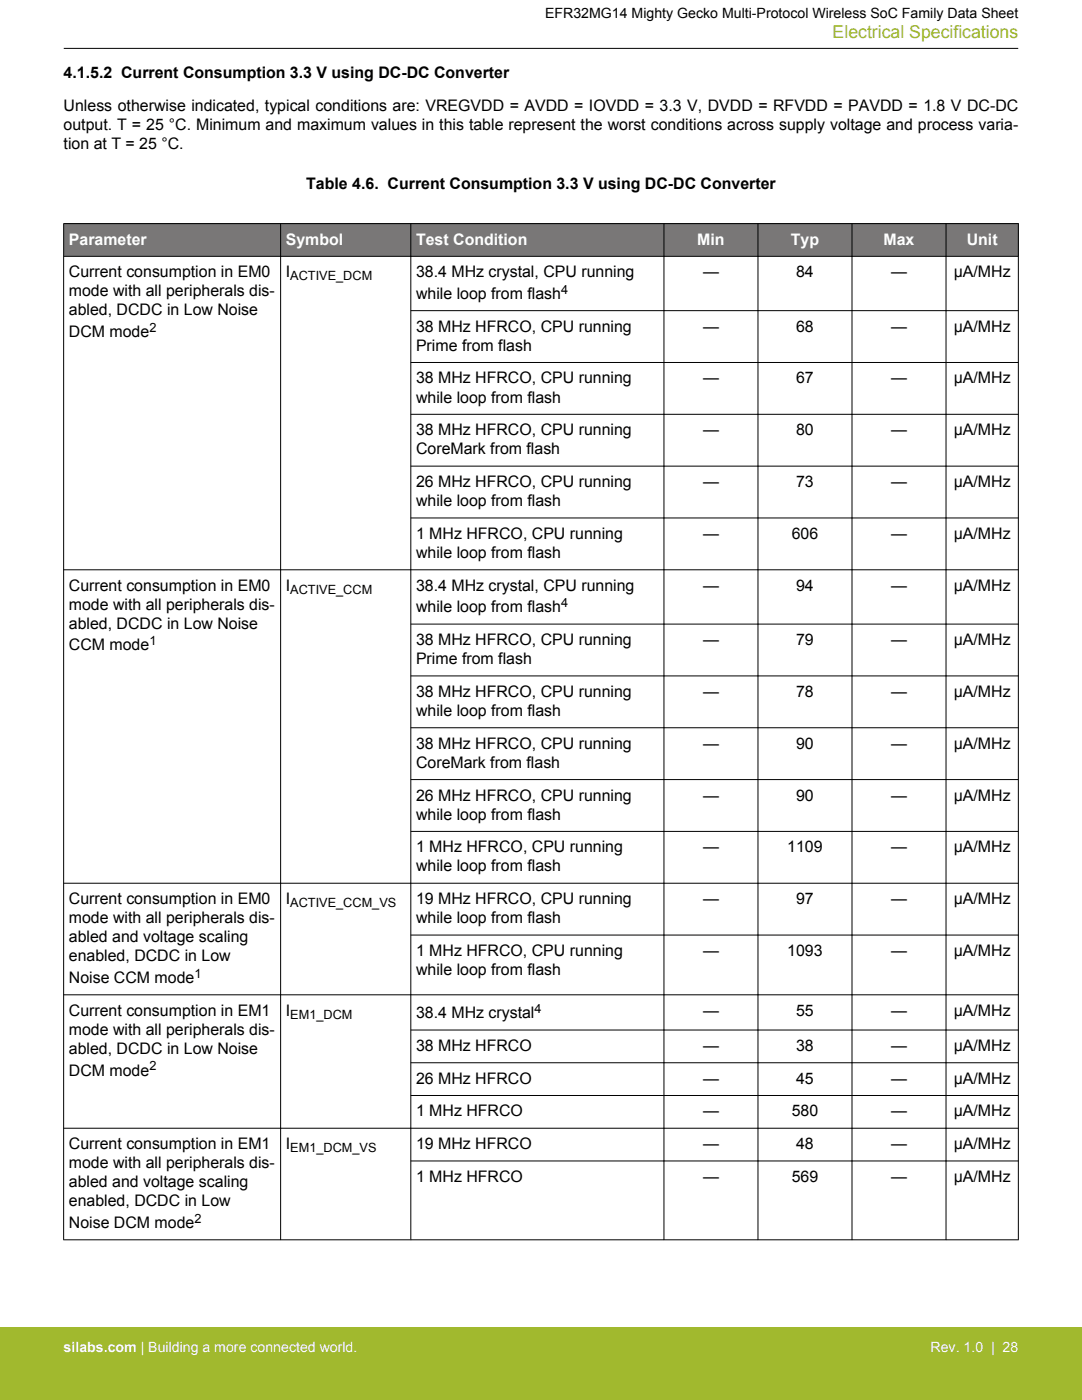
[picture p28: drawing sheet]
<svg xmlns="http://www.w3.org/2000/svg" width="216mm" height="279mm" viewBox="0 0 216 279" stroke-linecap="round" stroke-linejoin="round" font-family="sans-serif">
<defs><g id="words">
<text font-size="3.5" fill="#a1b92e" x="166.1" y="7.5">Electrical Specifications</text>
<g font-size="3.2">
<text x="12.7" y="15.5">4.1.5.2 Current Consumption 3.3 V using DC-DC Converter</text>
<text x="12.7" y="22.2">Unless otherwise indicated, typical conditions are: VREGVDD = AVDD = IOVDD = 3.3 V, DVDD = RFVDD = PAVDD = 1.8 V DC-DC</text>
<text x="12.7" y="26">output. T = 25 °C. Minimum and maximum values in this table represent the worst conditions across supply voltage and process varia-</text>
<text x="12.7" y="29.8">tion at T = 25 °C.</text>
<text x="61.1" y="37.8">Table 4.6. Current Consumption 3.3 V using DC-DC Converter</text>
<text x="13.7" y="55.3">Current consumption in EM0</text>
<text x="13.7" y="59.2">mode with all peripherals dis-</text>
<text x="57" y="55.3">I</text>
<text x="83" y="55.3">38.4 MHz crystal, CPU running</text>
<text x="83" y="59.6">while loop from flash</text>
<text x="140.3" y="55.3">—</text>
<text x="158.9" y="55.3">84</text>
<text x="177.8" y="55.3">—</text>
<text x="190.3" y="55.3">µA/MHz</text>
<text x="13.7" y="63">abled, DCDC in Low Noise</text>
<text x="13.7" y="67.3">DCM mode</text>
<text x="83" y="66.2">38 MHz HFRCO, CPU running</text>
<text x="83" y="70">Prime from flash</text>
<text x="140.3" y="66.2">—</text>
<text x="158.9" y="66.2">68</text>
<text x="177.8" y="66.2">—</text>
<text x="190.3" y="66.2">µA/MHz</text>
<text x="83" y="76.5">38 MHz HFRCO, CPU running</text>
<text x="140.3" y="76.5">—</text>
<text x="158.9" y="76.5">67</text>
<text x="177.8" y="76.5">—</text>
<text x="190.3" y="76.5">µA/MHz</text>
<text x="83" y="80.3">while loop from flash</text>
<text x="83" y="86.9">38 MHz HFRCO, CPU running</text>
<text x="140.3" y="86.9">—</text>
<text x="158.9" y="86.9">80</text>
<text x="177.8" y="86.9">—</text>
<text x="190.3" y="86.9">µA/MHz</text>
<text x="83" y="90.7">CoreMark from flash</text>
<text x="83" y="97.2">26 MHz HFRCO, CPU running</text>
<text x="83" y="101">while loop from flash</text>
<text x="140.3" y="97.2">—</text>
<text x="158.9" y="97.2">73</text>
<text x="177.8" y="97.2">—</text>
<text x="190.3" y="97.2">µA/MHz</text>
<text x="83" y="107.6">1 MHz HFRCO, CPU running</text>
<text x="140.3" y="107.6">—</text>
<text x="158" y="107.6">606</text>
<text x="177.8" y="107.6">—</text>
<text x="190.3" y="107.6">µA/MHz</text>
<text x="83" y="111.4">while loop from flash</text>
<text x="13.7" y="117.9">Current consumption in EM0</text>
<text x="57" y="117.9">I</text>
<text x="83" y="117.9">38.4 MHz crystal, CPU running</text>
<text x="140.3" y="117.9">—</text>
<text x="158.9" y="117.9">94</text>
<text x="177.8" y="117.9">—</text>
<text x="190.3" y="117.9">µA/MHz</text>
<text x="13.7" y="121.7">mode with all peripherals dis-</text>
<text x="13.7" y="125.5">abled, DCDC in Low Noise</text>
<text x="83" y="122.2">while loop from flash</text>
<text x="13.7" y="129.8">CCM mode</text>
<text x="83" y="128.7">38 MHz HFRCO, CPU running</text>
<text x="140.3" y="128.7">—</text>
<text x="158.9" y="128.7">79</text>
<text x="177.8" y="128.7">—</text>
<text x="190.3" y="128.7">µA/MHz</text>
<text x="83" y="132.5">Prime from flash</text>
<text x="83" y="139.1">38 MHz HFRCO, CPU running</text>
<text x="83" y="142.9">while loop from flash</text>
<text x="140.3" y="139.1">—</text>
<text x="158.9" y="139.1">78</text>
<text x="177.8" y="139.1">—</text>
<text x="190.3" y="139.1">µA/MHz</text>
<text x="83" y="149.4">38 MHz HFRCO, CPU running</text>
<text x="140.3" y="149.4">—</text>
<text x="158.9" y="149.4">90</text>
<text x="177.8" y="149.4">—</text>
<text x="190.3" y="149.4">µA/MHz</text>
<text x="83" y="153.2">CoreMark from flash</text>
<text x="83" y="159.8">26 MHz HFRCO, CPU running</text>
<text x="140.3" y="159.8">—</text>
<text x="158.9" y="159.8">90</text>
<text x="177.8" y="159.8">—</text>
<text x="190.3" y="159.8">µA/MHz</text>
<text x="83" y="163.6">while loop from flash</text>
<text x="83" y="170.1">1 MHz HFRCO, CPU running</text>
<text x="83" y="173.9">while loop from flash</text>
<text x="140.3" y="170.1">—</text>
<text x="157.1" y="170.1">1109</text>
<text x="177.8" y="170.1">—</text>
<text x="190.3" y="170.1">µA/MHz</text>
<text x="13.7" y="180.4">Current consumption in EM0</text>
<text x="13.7" y="184.3">mode with all peripherals dis-</text>
<text x="57" y="180.4">I</text>
<text x="83" y="180.4">19 MHz HFRCO, CPU running</text>
<text x="83" y="184.3">while loop from flash</text>
<text x="140.3" y="180.4">—</text>
<text x="158.9" y="180.4">97</text>
<text x="177.8" y="180.4">—</text>
<text x="190.3" y="180.4">µA/MHz</text>
<text x="13.7" y="188.1">abled and voltage scaling</text>
<text x="13.7" y="191.9">enabled, DCDC in Low</text>
<text x="83" y="190.8">1 MHz HFRCO, CPU running</text>
<text x="140.3" y="190.8">—</text>
<text x="157.1" y="190.8">1093</text>
<text x="177.8" y="190.8">—</text>
<text x="190.3" y="190.8">µA/MHz</text>
<text x="13.7" y="196.2">Noise CCM mode</text>
<text x="83" y="194.6">while loop from flash</text>
<text x="13.7" y="202.7">Current consumption in EM1</text>
<text x="57" y="202.7">I</text>
<text x="83" y="203.2">38.4 MHz crystal</text>
<text x="140.3" y="202.7">—</text>
<text x="158.9" y="202.7">55</text>
<text x="177.8" y="202.7">—</text>
<text x="190.3" y="202.7">µA/MHz</text>
<text x="13.7" y="206.5">mode with all peripherals dis-</text>
<text x="83" y="209.7">38 MHz HFRCO</text>
<text x="140.3" y="209.7">—</text>
<text x="158.9" y="209.7">38</text>
<text x="177.8" y="209.7">—</text>
<text x="190.3" y="209.7">µA/MHz</text>
<text x="13.7" y="210.3">abled, DCDC in Low Noise</text>
<text x="13.7" y="214.6">DCM mode</text>
<text x="83" y="216.3">26 MHz HFRCO</text>
<text x="140.3" y="216.3">—</text>
<text x="158.9" y="216.3">45</text>
<text x="177.8" y="216.3">—</text>
<text x="190.3" y="216.3">µA/MHz</text>
<text x="83" y="222.8">1 MHz HFRCO</text>
<text x="140.3" y="222.8">—</text>
<text x="158" y="222.8">580</text>
<text x="177.8" y="222.8">—</text>
<text x="190.3" y="222.8">µA/MHz</text>
<text x="13.7" y="229.3">Current consumption in EM1</text>
<text x="13.7" y="233.2">mode with all peripherals dis-</text>
<text x="57" y="229.3">I</text>
<text x="83" y="229.3">19 MHz HFRCO</text>
<text x="140.3" y="229.3">—</text>
<text x="158.9" y="229.3">48</text>
<text x="177.8" y="229.3">—</text>
<text x="190.3" y="229.3">µA/MHz</text>
<text x="13.7" y="237">abled and voltage scaling</text>
<text x="83" y="235.9">1 MHz HFRCO</text>
<text x="140.3" y="235.9">—</text>
<text x="158" y="235.9">569</text>
<text x="177.8" y="235.9">—</text>
<text x="190.3" y="235.9">µA/MHz</text>
<text x="13.7" y="240.8">enabled, DCDC in Low</text>
<text x="13.7" y="245.1">Noise DCM mode</text>
</g>
<g font-size="3.2" fill="#fff">
<text x="13.7" y="48.8">Parameter</text>
<text x="57" y="48.8">Symbol</text>
<text x="83" y="48.8">Test Condition</text>
<text x="139.1" y="48.8">Min</text>
<text x="157.8" y="48.8">Typ</text>
<text x="176.3" y="48.8">Max</text>
<text x="192.9" y="48.8">Unit</text>
</g>
<text font-size="2.8" x="108.8" y="3.5">EFR32MG14 Mighty Gecko Multi-Protocol Wireless SoC Family Data Sheet</text>
<g font-size="2.8" fill="#fff">
<text x="12.7" y="269.9">silabs.com | Building a more connected world.</text>
<text x="185.7" y="269.9">Rev. 1.0 | 28</text>
</g>
<g font-size="2.5">
<text x="57.9" y="56">ACTIVE_DCM</text>
<text x="112" y="58.6">4</text>
<text x="29.8" y="66.2">2</text>
<text x="57.9" y="118.5">ACTIVE_CCM</text>
<text x="112" y="121.1">4</text>
<text x="29.8" y="128.8">1</text>
<text x="57.9" y="181.1">ACTIVE_CCM_VS</text>
<text x="38.8" y="195.1">1</text>
<text x="57.9" y="203.4">EM1_DCM</text>
<text x="106.7" y="202.2">4</text>
<text x="29.8" y="213.6">2</text>
<text x="57.9" y="230">EM1_DCM_VS</text>
<text x="38.8" y="244">2</text>
</g>
</g></defs>
<g fill="#797777">
<path d="M12.7 44.6h190.5v6.6h-190.5z" fill-rule="evenodd"/>
<path d="M12.7 44.6h190.5v6.6h-190.5z" fill-rule="evenodd"/>
</g>
<g fill="none" stroke="#000" stroke-width=".2">
<path d="M12.7 9.7h190.5M12.7 44.6h190.5M12.7 51.2h190.5M12.7 44.6v202.9M56 44.6v202.9M82 44.6v202.9M132.5 44.6v202.9M151.2 44.6v202.9M170 44.6v202.9M188.8 44.6v202.9M203.2 44.6v202.9M81.9 62h121.3"/>
<path d="M81.9 72.3h121.3M81.9 82.7h121.3M81.9 93h121.3M12.7 113.7h190.5M81.9 103.4h121.3M81.9 124.6h121.3M81.9 134.9h121.3M81.9 145.2h121.3M81.9 155.6h121.3M12.7 176.3h190.5M81.9 165.9h121.3M81.9 186.6h121.3"/>
<path d="M203.2 198.5h-190.5M81.9 205.6h121.3M81.9 212.1h121.3M81.9 218.6h121.3M12.7 225.2h190.5M81.9 231.7h121.3M12.7 247.4h190.5"/>
</g>
<path d="M0 264.9h215.9v14.5h-215.9z" fill="#a1b92e"/>
<use href="#words"/>
</svg>
